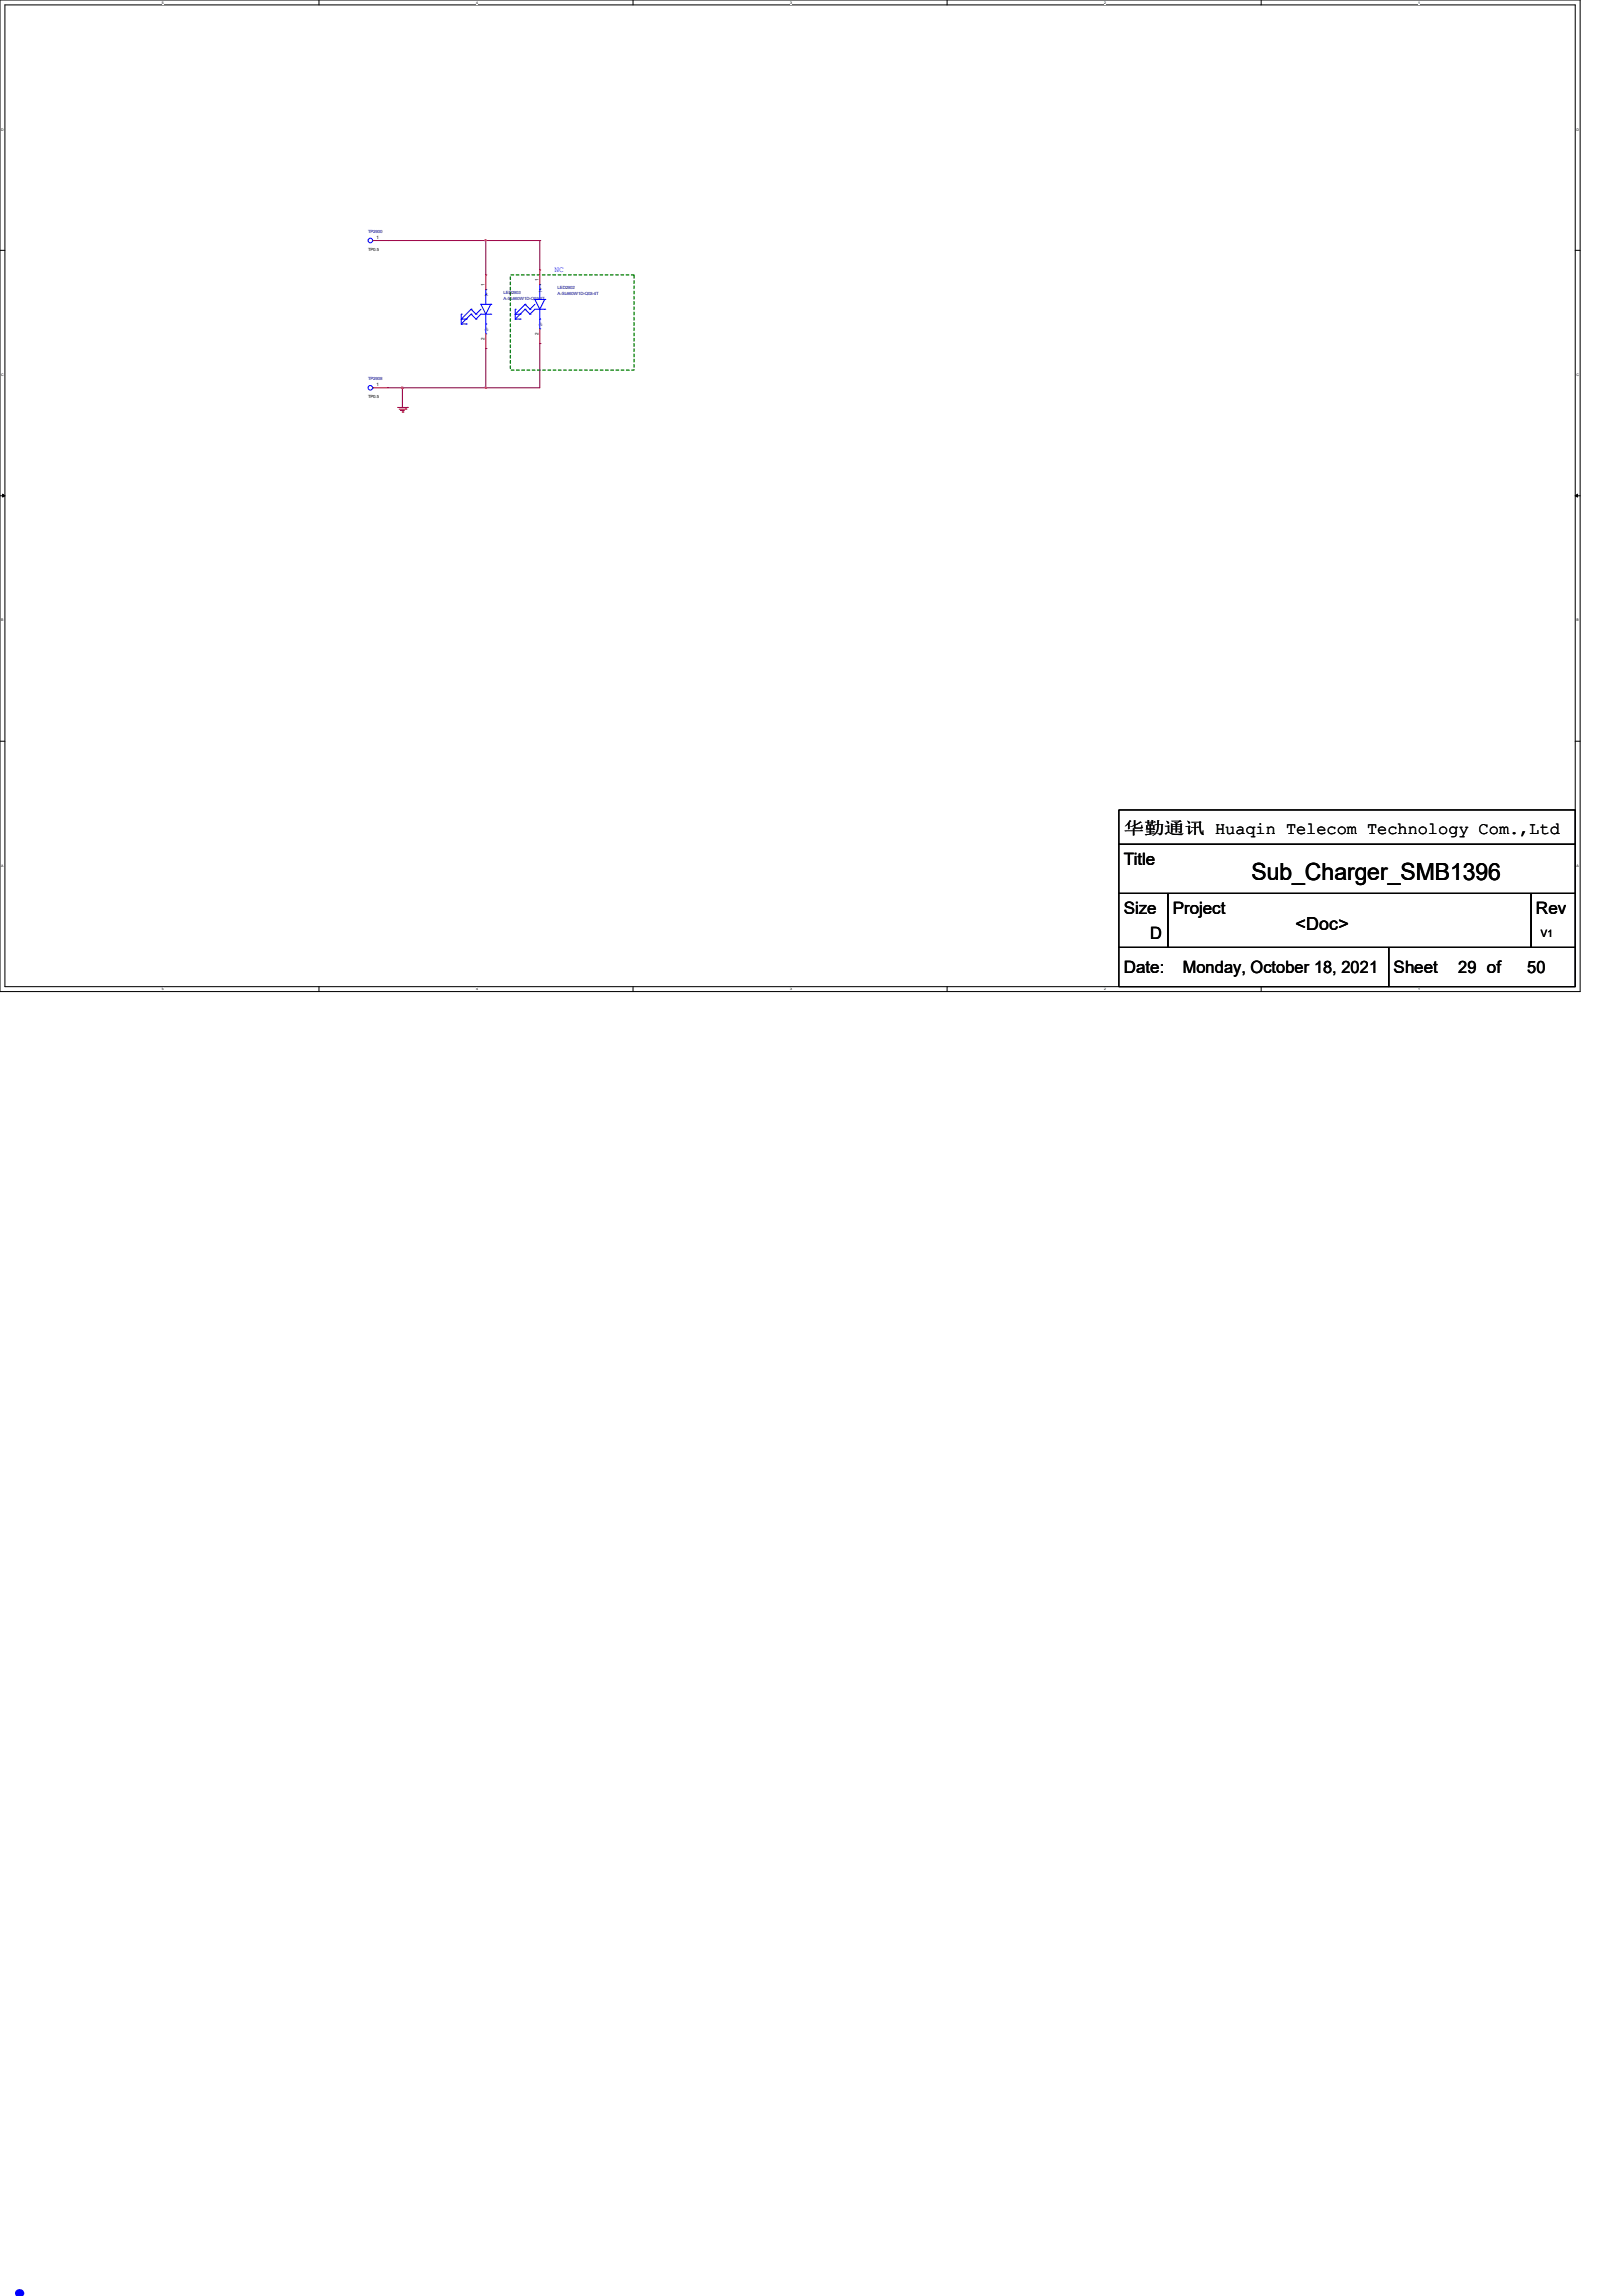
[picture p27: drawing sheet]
<svg xmlns="http://www.w3.org/2000/svg" width="210mm" height="297mm" viewBox="0 0 210 297" stroke-linecap="round" stroke-linejoin="round" font-family="sans-serif">
<defs><g id="words">
<text font-size="8.5" fill="#00f" x="0" y="297">.</text>
<text font-size="3.1" x="161.9" y="113.9">Sub_Charger_SMB1396</text>
<text font-size="2.3" x="167.6" y="120.3">&lt;Doc&gt;</text>
<g font-size="2.2">
<text x="145.4" y="107.9">华勤通讯 Huaqin Telecom Technology Com.,Ltd</text>
<text x="145.4" y="111.9">Title</text>
<text x="145.4" y="118.2">Size</text>
<text x="151.8" y="118.2">Project</text>
<text x="198.7" y="118.2">Rev</text>
<text x="145.4" y="125.9">Date:</text>
<text x="148.8" y="121.4">D</text>
<text x="153" y="125.8">Monday, October 18, 2021</text>
<text x="180.3" y="125.9">Sheet</text>
<text x="188.7" y="125.8">29 of</text>
<text x="197.6" y="125.8">50</text>
</g>
<text font-size="1.3" x="199.4" y="121.2">V1</text>
<text font-size="1" fill="#00f" x="71.8" y="35.1">NC</text>
<g font-size=".6" fill="#000080">
<text x="47.6" y="30.1">TP2900</text>
<text x="65.1" y="38">LED2903</text>
<text x="65.1" y="38.8">A-SL660W1D-Q03-4T</text>
<text x="72.1" y="37.4">LED2902</text>
<text x="72.1" y="38.2">A-SL660W1D-Q03-4T</text>
<text x="47.6" y="49.2">TP2908</text>
</g>
<g font-size=".6">
<text x="47.6" y="32.4">TP0.5</text>
<text x="48.7" y="30.9">1</text>
<text x="62.7" y="37" transform="rotate(-90 62.7 37)">1</text>
<text x="69.7" y="36.4" transform="rotate(-90 69.7 36.4)">1</text>
<text x="62.7" y="44" transform="rotate(-90 62.7 44)">2</text>
<text x="69.7" y="43.4" transform="rotate(-90 69.7 43.4)">2</text>
<text x="47.6" y="51.5">TP0.5</text>
<text x="48.7" y="50">1</text>
</g>
<g font-size=".6" fill="#004080">
<text x="63.2" y="38.5" transform="rotate(-90 63.2 38.5)">1+</text>
<text x="70.1" y="37.8" transform="rotate(-90 70.1 37.8)">1+</text>
<text x="63.2" y="42.8" transform="rotate(-90 63.2 42.8)">2-</text>
<text x="70.1" y="42.2" transform="rotate(-90 70.1 42.2)">2-</text>
</g>
<g font-size=".5">
<text x="21" y=".5">5</text>
<text x="61.6" y=".5">4</text>
<text x="102.2" y=".5">3</text>
<text x="142.9" y=".5">2</text>
<text x="183.5" y=".5">1</text>
<text x=".2" y="16.9">D</text>
<text x="204" y="16.9">D</text>
<text x=".2" y="48.6">C</text>
<text x="204" y="48.6">C</text>
<text x=".2" y="80.4">B</text>
<text x="204" y="80.4">B</text>
<text x=".2" y="112.1">A</text>
<text x="204" y="112.1">A</text>
<text x="21" y="128.1">5</text>
<text x="61.6" y="128.1">4</text>
<text x="102.2" y="128.1">3</text>
<text x="142.9" y="128.1">2</text>
<text x="183.5" y="128.1">1</text>
</g>
</g></defs>
<path d="M0 0h204.5v128.3h-204.5zM.6 .6h203.2v127h-203.2z" fill="none" stroke="#000" stroke-width=".13"/>
<g fill="#fff">
<path d="M21 .1h.2v.5h-.2z"/>
<path d="M21 127.7h.2v.5h-.2z"/>
</g>
<path d="M41.3 0v.6M41.3 127.6v.7" fill="none" stroke="#000" stroke-width=".13"/>
<g fill="#fff">
<path d="M61.6 .1h.2v.5h-.2z"/>
<path d="M61.6 127.7h.2v.5h-.2z"/>
</g>
<path d="M81.9 0v.6M81.9 127.6v.7" fill="none" stroke="#000" stroke-width=".13"/>
<g fill="#fff">
<path d="M102.2 .1h.2v.5h-.2z"/>
<path d="M102.2 127.7h.2v.5h-.2z"/>
</g>
<path d="M122.6 0v.6M122.6 127.6v.7" fill="none" stroke="#000" stroke-width=".13"/>
<g fill="#fff">
<path d="M142.9 .1h.2v.5h-.2z"/>
<path d="M142.9 127.7h.2v.5h-.2z"/>
</g>
<path d="M163.2 0v.6M163.2 127.6v.7" fill="none" stroke="#000" stroke-width=".13"/>
<g fill="#fff">
<path d="M183.5 .1h.2v.5h-.2z"/>
<path d="M183.5 127.7h.2v.5h-.2z"/>
<path d="M.2 16.5h.3v.5h-.3z"/>
<path d="M204 16.5h.3v.5h-.3z"/>
<path d="M.2 48.3h.3v.5h-.3z"/>
<path d="M204 48.3h.3v.5h-.3z"/>
</g>
<path d="M0 32.4h.6M203.8 32.4h.7" fill="none" stroke="#000" stroke-width=".13"/>
<g fill="#fff">
<path d="M.2 80h.2v.5h-.2z"/>
<path d="M204 80h.3v.5h-.3z"/>
</g>
<path d="M0 64.1h.6M203.8 64.1h.7" fill="none" stroke="#000" stroke-width=".13"/>
<path d="M.3 63.9l.3 .2-.3 .2zM203.8 64.1l.3-.2v.4z" fill="#000" stroke="#000" stroke-width=".13"/>
<g fill="#fff">
<path d="M.2 111.8h.3v.5h-.3z"/>
<path d="M204 111.8h.3v.5h-.3z"/>
</g>
<path d="M0 95.9h.6M203.8 95.9h.7M144.8 109.2h59v6.4h-59zM144.8 104.8h59v4.4h-59zM144.8 115.6h6.3v7h-6.3zM151.1 115.6h47v7h-47zM198.1 115.6h5.7v7h-5.7zM144.8 122.6h34.9v5h-34.9zM179.7 122.6h24.1v5h-24.1z" fill="none" stroke="#000" stroke-width=".13"/>
<path d="M66 35.6h16v12.3h-16z" fill="none" stroke="#008000" stroke-width=".17" stroke-dasharray=".3 .3"/>
<g fill="none" stroke="#f00" stroke-width=".13">
<path d="M48.3 31.1h1.9M50.2 31.1h.1M62.9 35.6h.1M62.9 35.6v1.9M69.9 34.9h.1M69.9 34.9v1.9M48.3 50.2h1.9M50.2 50.2h.1M51.4 52.7h1.3M51.6 52.9h.9M51.8 53.1h.1M51.8 53.1h.5"/>
<path d="M52 53.3h.2M52.2 53.3h.1M52.5 52.9h.1M52.7 52.7h.1M62.9 45.1h.1M62.9 43.2v1.9M69.9 44.4h.1M69.9 42.5v1.9"/>
</g>
<g fill="none" stroke="#00f" stroke-width=".13">
<path d="M48.3 31.1h.1M62.2 39.4h.1M62.2 39.4h1.3M62.2 39.4l.7 1.2M62.9 38.1h.1M62.9 37.5h.1M62.9 37.5v1.9M63.5 39.4l-.6 1.2M63.5 39.4h.1M67.9 39.4l.7 .6M67.9 39.4h.1M67.9 39.4l-1.2 1.2"/>
<path d="M69.2 38.7h.1M69.2 38.7h1.3M69.2 39.4l-.6 .6M69.2 38.7l.7 1.3M69.9 37.5h.1M69.9 36.8h.1M69.9 36.8v1.9M70.5 38.7l-.6 1.3M70.5 38.7h.1M48.3 50.2h.1M59.7 41.3h.1M59.7 40.6h.1"/>
<path d="M59.7 41.9h.1M59.7 41.3h.6M59.7 40.6v1.3M59.7 41.9h.6M60.3 41.3h.1M60.3 41.9h.1M61 40h.1M61 40.6h.1M61 40l-1.3 1.3M61 40.6l-1.3 1.3M61 40l.6 .6M61 40.6l.6 .7"/>
<path d="M61.6 40.6h.1M61.6 41.3h.1M62.2 40l-.6 .6M62.9 41.9h.1M62.9 43.2h.1M62.9 40.6v2.6M63.5 40.6h-1.3l-.6 .7M63.5 40.6h.1M66.7 40.6h.1M66.7 40h.1M66.7 41.3h.1M66.7 41.3h.6"/>
<path d="M66.7 40.6h.6M66.7 40v1.3M67.3 40.6h.1M67.3 41.3h.1M67.9 40l.7 .6M67.9 40h.1M67.9 40l-1.2 1.3M68.6 40h.1M68.6 40.6h.1M69.9 41.3h.1M69.9 42.5h.1M69.9 40v2.5"/>
<path d="M70.5 40h-1.3l-.6 .6M70.5 40h.1"/>
<circle cx="47.9" cy="31.1" r=".3"/>
<circle cx="47.9" cy="50.2" r=".3"/>
</g>
<path d="M50.2 31.1h19.7M62.9 31.1h.1M62.9 31.1v4.5M69.9 31.1h.1M69.9 31.1v3.8M52.1 50.2h.1M52.1 50.2v2.5M62.9 45.1h.1M62.9 50.2h.1M62.9 45.1v5.1M69.9 44.4h.1M69.9 44.4v5.8h-19.7" fill="none" stroke="#800040" stroke-width=".13"/>
<g fill="#f0f" stroke="#f0f" stroke-width=".13">
<circle cx="62.8" cy="31.1" r=".11"/>
<circle cx="62.8" cy="50.1" r=".11"/>
<circle cx="52" cy="50.1" r=".11"/>
</g>
<use href="#words"/>
</svg>
